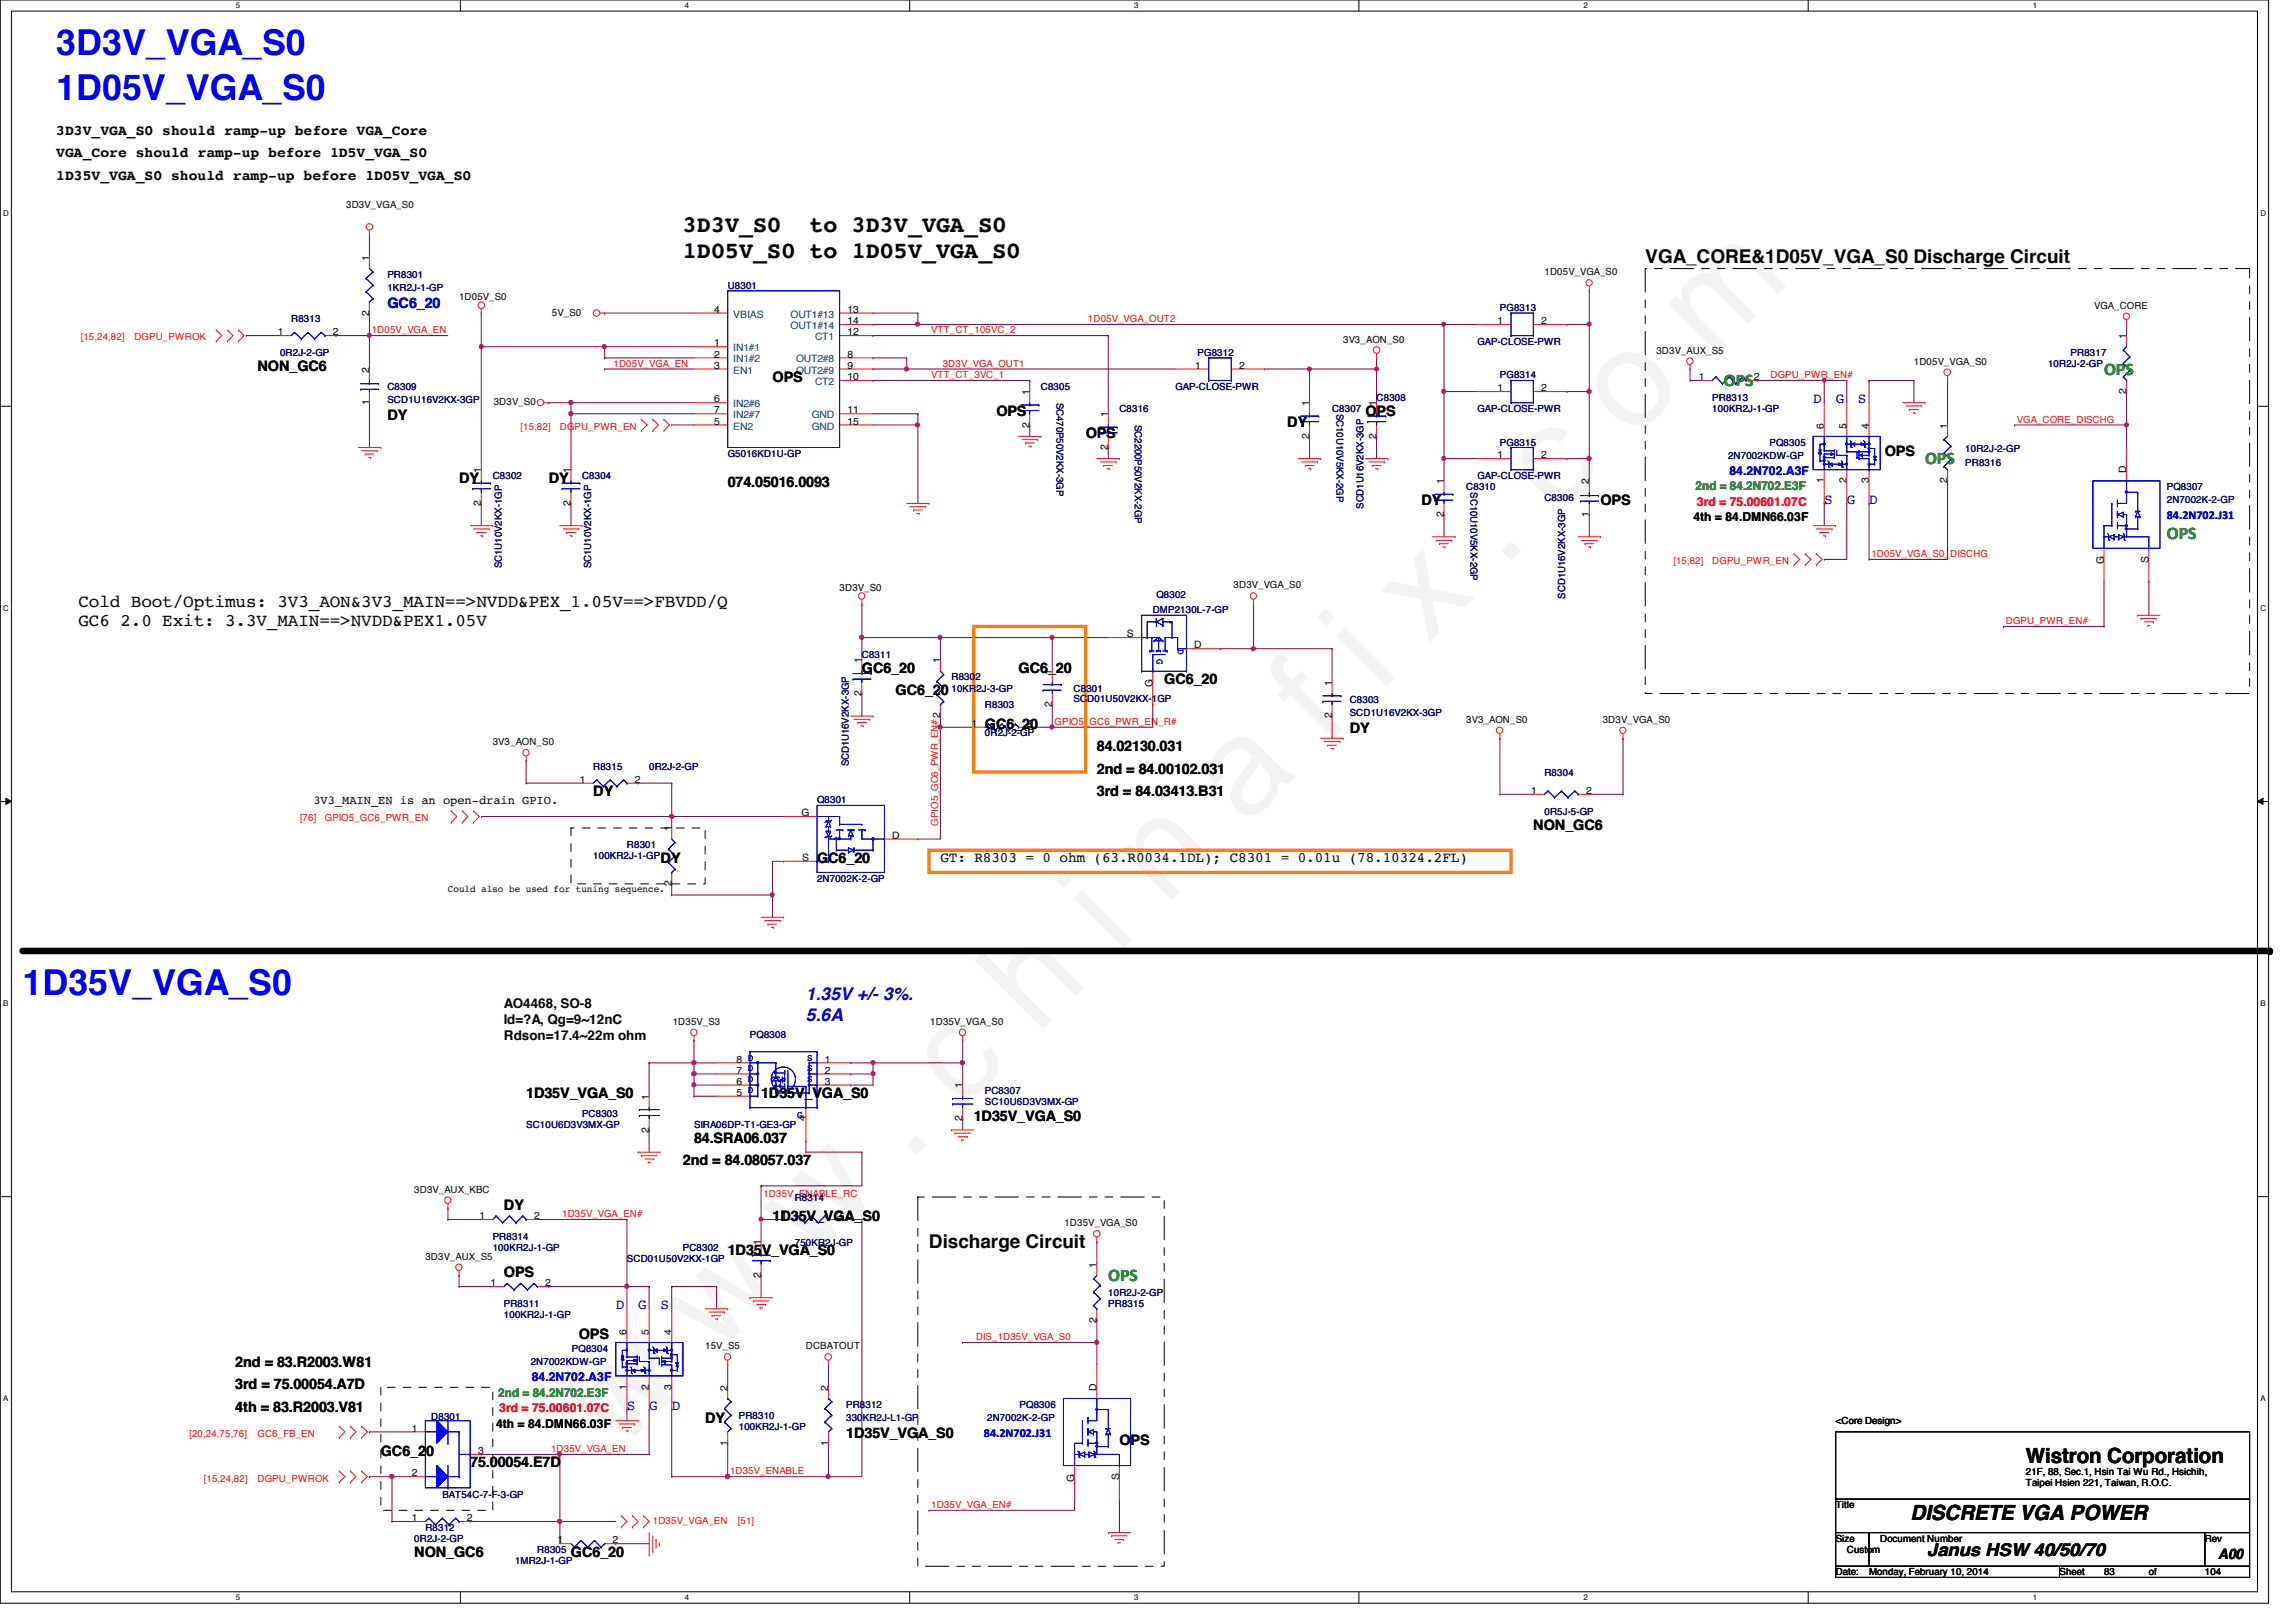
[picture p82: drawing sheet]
<svg xmlns="http://www.w3.org/2000/svg" width="297mm" height="210mm" viewBox="0 0 297 210" stroke-linecap="round" stroke-linejoin="round" font-family="sans-serif">
<defs><g id="words">
<text font-size="17.6" fill="#f0f" x="80.1" y="188" transform="rotate(-45 80.1 188)">w w w . c h i n a f i x . c o m</text>
<g font-size="4.6" fill="#00f">
<text x="7.3" y="7.2">3D3V_VGA_S0</text>
<text x="7.3" y="13">1D05V_VGA_S0</text>
<text x="2.9" y="128.8">1D35V_VGA_S0</text>
</g>
<g font-size="3">
<text x="88.3" y="30">3D3V_S0</text>
<text x="88.3" y="33.4">1D05V_S0 to 1D05V_VGA_S0</text>
<text x="104.7" y="30">to 3D3V_VGA_S0</text>
</g>
<g font-size="2.7">
<text x="262.1" y="189.3">Wistron Corporation</text>
<text x="247.2" y="196.6">DISCRETE VGA POWER</text>
</g>
<g font-size="2.5">
<text x="212.8" y="34.1">VGA_CORE&amp;1D05V_VGA_S0 Discharge Circuit</text>
<text x="120.2" y="161.5">Discharge Circuit</text>
</g>
<g font-size="2.3" fill="#008000">
<text x="223" y="49.9">OPS</text>
<text x="272.2" y="48.5">OPS</text>
<text x="249" y="60.1">OPS</text>
<text x="280.3" y="69.8">OPS</text>
<text x="143.4" y="165.7">OPS</text>
</g>
<g font-size="2.3">
<text x="10.2" y="78.6">Cold Boot/Optimus: 3V3_AON&amp;3V3_MAIN==&gt;NVDD&amp;PEX_1.05V==&gt;FBVDD/Q</text>
<text x="10.2" y="81.1">GC6 2.0 Exit: 3.3V_MAIN==&gt;NVDD&amp;PEX1.05V</text>
<text x="249.3" y="201.4">Janus HSW 40/50/70</text>
</g>
<g font-size="2.3" fill="#00f">
<text x="104.3" y="129.5">1.35V +/- 3%.</text>
<text x="104.3" y="132.1">5.6A</text>
</g>
<g font-size="1.9">
<text x="7.3" y="17.5">3D3V_VGA_S0 should ramp-up before VGA_Core</text>
<text x="7.3" y="20.4">VGA_Core should ramp-up before 1D5V_VGA_S0</text>
<text x="7.3" y="23.3">1D35V_VGA_S0 should ramp-up before 1D05V_VGA_S0</text>
<text x="33.3" y="48">NON_GC6</text>
<text x="99.9" y="49.4">OPS</text>
<text x="128.9" y="53.8">OPS</text>
<text x="176.7" y="53.8">OPS</text>
<text x="50.1" y="54.4">DY</text>
<text x="140.5" y="56.7">OPS</text>
<text x="166.5" y="55.2">DY</text>
<text x="243.8" y="59">OPS</text>
<text x="59.4" y="62.5">DY</text>
<text x="71" y="62.5">DY</text>
<text x="94.1" y="63.1">074.05016.0093</text>
<text x="183.9" y="65.4">DY</text>
<text x="207" y="65.4">OPS</text>
<text x="111.5" y="87.1">GC6_20</text>
<text x="131.8" y="87.1">GC6_20</text>
<text x="150.6" y="88.6">GC6_20</text>
<text x="115.9" y="90">GC6_20</text>
<text x="127.4" y="94.4">GC6_20</text>
<text x="174.6" y="94.9">DY</text>
<text x="141.9" y="97.2">84.02130.031</text>
<text x="141.9" y="100.1">2nd = 84.00102.031</text>
<text x="76.7" y="103">DY</text>
<text x="141.9" y="103">3rd = 84.03413.B31</text>
<text x="198.4" y="107.4">NON_GC6</text>
<text x="85.5" y="111.7">DY</text>
<text x="105.7" y="111.7">GC6_20</text>
<text x="121.7" y="111.5">GT: R8303 = 0 ohm (63.R0034.1DL); C8301 = 0.01u (78.10324.2FL)</text>
<text x="68.1" y="142.1">1D35V_VGA_S0</text>
<text x="98.5" y="142.1">1D35V_VGA_S0</text>
<text x="89.8" y="147.9">84.SRA06.037</text>
<text x="126" y="145">1D35V_VGA_S0</text>
<text x="88.3" y="150.8">2nd = 84.08057.037</text>
<text x="65.2" y="156.6">DY</text>
<text x="99.9" y="158">1D35V_VGA_S0</text>
<text x="65.2" y="165.3">OPS</text>
<text x="94.1" y="162.4">1D35V_VGA_S0</text>
<text x="74.9" y="173.3">OPS</text>
<text x="30.4" y="176.9">2nd = 83.R2003.W81</text>
<text x="30.4" y="179.7">3rd = 75.00054.A7D</text>
<text x="30.4" y="182.7">4th = 83.R2003.V81</text>
<text x="91.2" y="184.1">DY</text>
<text x="49.3" y="188.5">GC6_20</text>
<text x="60.8" y="189.9">75.00054.E7D</text>
<text x="109.5" y="186.1">1D35V_VGA_S0</text>
<text x="144.8" y="187">OPS</text>
<text x="53.6" y="201.5">NON_GC6</text>
<text x="73.9" y="201.5">GC6_20</text>
<text x="287" y="201.8">A00</text>
</g>
<g font-size="1.9" fill="#00f">
<text x="50.1" y="39.9">GC6_20</text>
<text x="234.6" y="52.2">D</text>
<text x="237.5" y="52.2">G</text>
<text x="240.4" y="52.2">S</text>
<text x="236" y="65.2">S</text>
<text x="238.9" y="65.2">G</text>
<text x="241.8" y="65.2">D</text>
<text x="79.7" y="169.4">D</text>
<text x="82.5" y="169.4">G</text>
<text x="85.5" y="169.4">S</text>
<text x="81.1" y="182.5">S</text>
<text x="84" y="182.5">G</text>
<text x="86.9" y="182.5">D</text>
</g>
<g font-size="1.7">
<text x="65.2" y="130.5">AO4468, SO-8</text>
<text x="65.2" y="132.5">Id=?A, Qg=9~12nC</text>
<text x="65.2" y="134.5">Rdson=17.4~22m ohm</text>
</g>
<g font-size="1.6" fill="#008000">
<text x="219.4" y="63.5">2nd = 84.2N702.E3F</text>
<text x="64.5" y="180.7">2nd = 84.2N702.E3F</text>
</g>
<g font-size="1.6" fill="#f00">
<text x="219.5" y="65.4">3rd = 75.00601.07C</text>
<text x="64.6" y="182.8">3rd = 75.00601.07C</text>
</g>
<g font-size="1.6" fill="#00f">
<text x="223.7" y="61.4">84.2N702.A3F</text>
<text x="280.3" y="67.2">84.2N702.J31</text>
<text x="68.8" y="178.7">84.2N702.A3F</text>
<text x="127.3" y="185.9">84.2N702.J31</text>
</g>
<g font-size="1.6">
<text x="219.1" y="67.5">4th = 84.DMN66.03F</text>
<text x="40.6" y="104">3V3_MAIN_EN is an open-drain GPIO.</text>
<text x="64.2" y="184.8">4th = 84.DMN66.03F</text>
</g>
<g font-size="1.3">
<text x="44.8" y="27">3D3V_VGA_S0</text>
<text x="47.7" y="33.7" transform="rotate(-90 47.7 33.7)">1</text>
<text x="199.8" y="35.6">1D05V_VGA_S0</text>
<text x="47.7" y="40.9" transform="rotate(-90 47.7 40.9)">2</text>
<text x="59.4" y="38.8">1D05V_S0</text>
<text x="71.4" y="40.9">5V_S0</text>
<text x="92.4" y="40.5">4</text>
<text x="109.6" y="40.5">13</text>
<text x="109.6" y="42">14</text>
<text x="193.8" y="42">1</text>
<text x="199.4" y="42">2</text>
<text x="270.9" y="40">VGA_CORE</text>
<text x="35.9" y="43.4">1</text>
<text x="43" y="43.4">2</text>
<text x="92.4" y="44.8">1</text>
<text x="92.4" y="46.3">2</text>
<text x="92.4" y="47.7">3</text>
<text x="109.6" y="46.3">8</text>
<text x="109.6" y="47.7">9</text>
<text x="109.6" y="43.4">12</text>
<text x="154.6" y="47.7">1</text>
<text x="160.3" y="47.7">2</text>
<text x="173.8" y="44.3">3V3_AON_S0</text>
<text x="214.3" y="45.8">3D3V_AUX_S5</text>
<text x="247.6" y="47.2">1D05V_VGA_S0</text>
<text x="275.1" y="43.9" transform="rotate(-90 275.1 43.9)">1</text>
<text x="47.7" y="52.5" transform="rotate(-90 47.7 52.5)">1</text>
<text x="47.7" y="48.2" transform="rotate(-90 47.7 48.2)">2</text>
<text x="63.9" y="52.4">3D3V_S0</text>
<text x="92.4" y="52.1">6</text>
<text x="92.4" y="53.5">7</text>
<text x="109.6" y="49.2">10</text>
<text x="109.6" y="53.5">11</text>
<text x="133.2" y="51.1" transform="rotate(-90 133.2 51.1)">1</text>
<text x="143.3" y="54" transform="rotate(-90 143.3 54)">1</text>
<text x="169.4" y="52.5" transform="rotate(-90 169.4 52.5)">1</text>
<text x="178.1" y="52.5" transform="rotate(-90 178.1 52.5)">1</text>
<text x="193.8" y="50.6">1</text>
<text x="199.4" y="50.6">2</text>
<text x="219.8" y="49.2">1</text>
<text x="226.9" y="49.2">2</text>
<text x="275.1" y="51" transform="rotate(-90 275.1 51)">2</text>
<text x="92.4" y="54.9">5</text>
<text x="109.6" y="54.9">15</text>
<text x="133.2" y="55.3" transform="rotate(-90 133.2 55.3)">2</text>
<text x="143.3" y="58.3" transform="rotate(-90 143.3 58.3)">2</text>
<text x="169.4" y="56.8" transform="rotate(-90 169.4 56.8)">2</text>
<text x="178.1" y="56.8" transform="rotate(-90 178.1 56.8)">2</text>
<text x="193.8" y="59.3">1</text>
<text x="199.4" y="59.3">2</text>
<text x="236" y="55.5" transform="rotate(-90 236 55.5)">6</text>
<text x="238.9" y="55.5" transform="rotate(-90 238.9 55.5)">5</text>
<text x="241.8" y="55.5" transform="rotate(-90 241.8 55.5)">4</text>
<text x="251.9" y="55.5" transform="rotate(-90 251.9 55.5)">1</text>
<text x="62.2" y="65.5" transform="rotate(-90 62.2 65.5)">2</text>
<text x="62.2" y="61.2" transform="rotate(-90 62.2 61.2)">1</text>
<text x="73.8" y="65.5" transform="rotate(-90 73.8 65.5)">2</text>
<text x="73.8" y="61.2" transform="rotate(-90 73.8 61.2)">1</text>
<text x="186.8" y="62.7" transform="rotate(-90 186.8 62.7)">1</text>
<text x="205.6" y="62.7" transform="rotate(-90 205.6 62.7)">2</text>
<text x="236" y="62.6" transform="rotate(-90 236 62.6)">1</text>
<text x="238.9" y="62.6" transform="rotate(-90 238.9 62.6)">2</text>
<text x="241.8" y="62.6" transform="rotate(-90 241.8 62.6)">3</text>
<text x="251.9" y="62.6" transform="rotate(-90 251.9 62.6)">2</text>
<text x="275.1" y="61.2" transform="rotate(-90 275.1 61.2)">D</text>
<text x="186.8" y="66.9" transform="rotate(-90 186.8 66.9)">2</text>
<text x="205.6" y="66.9" transform="rotate(-90 205.6 66.9)">1</text>
<text x="108.6" y="76.5">3D3V_S0</text>
<text x="159.6" y="76.2">3D3V_VGA_S0</text>
<text x="272.2" y="73" transform="rotate(-90 272.2 73)">G</text>
<text x="278" y="72.9" transform="rotate(-90 278 72.9)">S</text>
<text x="145.8" y="82.5">S</text>
<text x="154.5" y="83.9">D</text>
<text x="111.5" y="85.9" transform="rotate(-90 111.5 85.9)">1</text>
<text x="121.6" y="85.9" transform="rotate(-90 121.6 85.9)">1</text>
<text x="136.1" y="87.3" transform="rotate(-90 136.1 87.3)">1</text>
<text x="149.1" y="88.9" transform="rotate(-90 149.1 88.9)">G</text>
<text x="172.3" y="88.7" transform="rotate(-90 172.3 88.7)">1</text>
<text x="111.5" y="90.1" transform="rotate(-90 111.5 90.1)">2</text>
<text x="125.7" y="94.1">1</text>
<text x="132.8" y="94.1">2</text>
<text x="136.1" y="91.5" transform="rotate(-90 136.1 91.5)">2</text>
<text x="172.3" y="93" transform="rotate(-90 172.3 93)">2</text>
<text x="189.7" y="93.6">3V3_AON_S0</text>
<text x="207.3" y="93.6">3D3V_VGA_S0</text>
<text x="63.8" y="96.4">3V3_AON_S0</text>
<text x="75" y="101.3">1</text>
<text x="82.1" y="101.3">2</text>
<text x="86.9" y="107.6" transform="rotate(-90 86.9 107.6)">1</text>
<text x="103.7" y="105.6">G</text>
<text x="198.1" y="102.7">1</text>
<text x="205.2" y="102.7">2</text>
<text x="103.8" y="111.4">S</text>
<text x="115.4" y="108.5">D</text>
<text x="58" y="115.4">Could also be used for tuning sequence.</text>
<text x="86.9" y="114.7" transform="rotate(-90 86.9 114.7)">2</text>
<text x="87" y="132.6">1D35V_S3</text>
<text x="95.3" y="137.5">8 D</text>
<text x="106.7" y="137.5">1</text>
<text x="120.4" y="132.6">1D35V_VGA_S0</text>
<text x="83.9" y="142.3" transform="rotate(-90 83.9 142.3)">1</text>
<text x="95.3" y="141.8">5</text>
<text x="95.3" y="140.4">6</text>
<text x="95.3" y="138.9">7</text>
<text x="106.7" y="138.9">2</text>
<text x="106.7" y="140.4">3</text>
<text x="124.5" y="140.8" transform="rotate(-90 124.5 140.8)">1</text>
<text x="83.9" y="146.6" transform="rotate(-90 83.9 146.6)">2</text>
<text x="104.2" y="145.1" transform="rotate(-90 104.2 145.1)">4</text>
<text x="124.5" y="145.1" transform="rotate(-90 124.5 145.1)">2</text>
<text x="53.6" y="154.3">3D3V_AUX_KBC</text>
<text x="62" y="157.8">1</text>
<text x="69.1" y="157.8">2</text>
<text x="98.4" y="161.1" transform="rotate(-90 98.4 161.1)">1</text>
<text x="101.1" y="157.8">1</text>
<text x="108.2" y="157.8">2</text>
<text x="137.7" y="158.7">1D35V_VGA_S0</text>
<text x="55" y="163">3D3V_AUX_S5</text>
<text x="63.5" y="166.5">1</text>
<text x="70.5" y="166.5">2</text>
<text x="98.4" y="165.4" transform="rotate(-90 98.4 165.4)">2</text>
<text x="141.9" y="164" transform="rotate(-90 141.9 164)">1</text>
<text x="81.1" y="172.7" transform="rotate(-90 81.1 172.7)">6</text>
<text x="83.9" y="172.7" transform="rotate(-90 83.9 172.7)">5</text>
<text x="86.9" y="172.7" transform="rotate(-90 86.9 172.7)">4</text>
<text x="141.9" y="171.2" transform="rotate(-90 141.9 171.2)">2</text>
<text x="81.1" y="179.8" transform="rotate(-90 81.1 179.8)">1</text>
<text x="83.9" y="179.8" transform="rotate(-90 83.9 179.8)">2</text>
<text x="86.9" y="179.8" transform="rotate(-90 86.9 179.8)">3</text>
<text x="91.2" y="174.6">15V_S5</text>
<text x="94.1" y="180" transform="rotate(-90 94.1 180)">2</text>
<text x="104.3" y="174.6">DCBATOUT</text>
<text x="107.1" y="180" transform="rotate(-90 107.1 180)">2</text>
<text x="141.9" y="180" transform="rotate(-90 141.9 180)">D</text>
<text x="53.3" y="185.3">1</text>
<text x="237.5" y="184.3">&lt;Core Design&gt;</text>
<text x="53.3" y="191.1">2</text>
<text x="61.8" y="188.2">3</text>
<text x="94.1" y="187.1" transform="rotate(-90 94.1 187.1)">1</text>
<text x="107.1" y="187.1" transform="rotate(-90 107.1 187.1)">1</text>
<text x="139" y="191.7" transform="rotate(-90 139 191.7)">G</text>
<text x="144.8" y="191.6" transform="rotate(-90 144.8 191.6)">S</text>
<text x="262.1" y="190.8">21F, 88, Sec.1, Hsin Tai Wu Rd., Hsichih,</text>
<text x="53.3" y="196.8">1</text>
<text x="60.4" y="196.8">2</text>
<text x="237.5" y="195.2">Title</text>
<text x="262.1" y="192.4">Taipei Hsien 221, Taiwan, R.O.C.</text>
<text x="72.1" y="199.7">1</text>
<text x="79.2" y="199.7">2</text>
<text x="237.5" y="199.5">Size</text>
<text x="237.5" y="203.9">Date:</text>
<text x="238.9" y="201">Custom</text>
<text x="241.8" y="203.9">Monday, February 10, 2014</text>
<text x="243.2" y="199.5">Document Number</text>
<text x="266.4" y="203.9">Sheet</text>
<text x="272.2" y="203.9">83</text>
<text x="278" y="203.9">of</text>
<text x="285.2" y="203.9">104</text>
<text x="285.2" y="199.5">Rev</text>
</g>
<g font-size="1.3" fill="#000080">
<text x="50.1" y="35.9">PR8301</text>
<text x="37.7" y="41.7">R8313</text>
<text x="50.1" y="37.7">1KR2J-1-GP</text>
<text x="94.1" y="37.4">U8301</text>
<text x="194.1" y="40.3">PG8313</text>
<text x="36.2" y="46.1">0R2J-2-GP</text>
<text x="154.9" y="46.1">PG8312</text>
<text x="191.1" y="44.6">GAP-CLOSE-PWR</text>
<text x="265" y="47.5">10R2J-2-GP</text>
<text x="267.9" y="46.1">PR8317</text>
<text x="50.1" y="50.4">C8309</text>
<text x="50.1" y="52.2">SCD1U16V2KX-3GP</text>
<text x="134.7" y="50.4">C8305</text>
<text x="136.7" y="52.1" transform="rotate(90 136.7 52.1)">SC470P50V2KX-3GP</text>
<text x="144.8" y="53.3">C8316</text>
<text x="152.1" y="50.4">GAP-CLOSE-PWR</text>
<text x="172.3" y="53.3">C8307</text>
<text x="172.9" y="53.6" transform="rotate(90 172.9 53.6)">SC10U10V5KX-2GP</text>
<text x="178.1" y="51.9">C8308</text>
<text x="191.1" y="53.3">GAP-CLOSE-PWR</text>
<text x="194.1" y="48.9">PG8314</text>
<text x="221.5" y="51.9">PR8313</text>
<text x="221.5" y="53.3">100KR2J-1-GP</text>
<text x="94.1" y="59.1">G5016KD1U-GP</text>
<text x="146.8" y="55" transform="rotate(90 146.8 55)">SC2200P50V2KX-2GP</text>
<text x="194.1" y="57.7">PG8315</text>
<text x="223.6" y="59.4">2N7002KDW-GP</text>
<text x="228.9" y="57.7">PQ8305</text>
<text x="254.3" y="58.5">10R2J-2-GP</text>
<text x="63.8" y="62">C8302</text>
<text x="75.3" y="62">C8304</text>
<text x="176.4" y="65.9" transform="rotate(-90 176.4 65.9)">SCD1U16V2KX-3GP</text>
<text x="189.7" y="63.4">C8310</text>
<text x="190.2" y="63.7" transform="rotate(90 190.2 63.7)">SC10U10V5KX-2GP</text>
<text x="191.1" y="62">GAP-CLOSE-PWR</text>
<text x="199.8" y="64.9">C8306</text>
<text x="254.3" y="60.2">PR8316</text>
<text x="280.3" y="63.4">PQ8307</text>
<text x="280.3" y="65.2">2N7002K-2-GP</text>
<text x="64.9" y="73.5" transform="rotate(-90 64.9 73.5)">SC1U10V2KX-1GP</text>
<text x="76.5" y="73.5" transform="rotate(-90 76.5 73.5)">SC1U10V2KX-1GP</text>
<text x="149.6" y="77.3">Q8302</text>
<text x="202.5" y="77.5" transform="rotate(-90 202.5 77.5)">SCD1U16V2KX-3GP</text>
<text x="149.1" y="79.4">DMP2130L-7-GP</text>
<text x="111.5" y="85.1">C8311</text>
<text x="123.1" y="88.1">R8302</text>
<text x="123.1" y="89.5">10KR2J-3-GP</text>
<text x="138.9" y="89.5">C8301</text>
<text x="127.4" y="91.7">R8303</text>
<text x="127.4" y="95.3">0R2J-2-GP</text>
<text x="138.9" y="90.8">SCD01U50V2KX-1GP</text>
<text x="174.6" y="90.9">C8303</text>
<text x="174.6" y="92.7">SCD1U16V2KX-3GP</text>
<text x="76.7" y="99.6">R8315</text>
<text x="84" y="99.6">0R2J-2-GP</text>
<text x="109.8" y="99.2" transform="rotate(-90 109.8 99.2)">SCD1U16V2KX-3GP</text>
<text x="199.8" y="100.4">R8304</text>
<text x="105.7" y="104">Q8301</text>
<text x="199.8" y="105.4">0R5J-5-GP</text>
<text x="76.7" y="111.2">100KR2J-1-GP</text>
<text x="81.1" y="109.8">R8301</text>
<text x="105.7" y="114.1">2N7002K-2-GP</text>
<text x="97" y="134.4">PQ8308</text>
<text x="127.4" y="141.6">PC8307</text>
<text x="127.4" y="143">SC10U6D3V3MX-GP</text>
<text x="68.1" y="146">SC10U6D3V3MX-GP</text>
<text x="75.3" y="144.5">PC8303</text>
<text x="89.8" y="146">SIRA06DP-T1-GE3-GP</text>
<text x="102.8" y="155.4">R8314</text>
<text x="63.8" y="160.4">PR8314</text>
<text x="63.8" y="161.9">100KR2J-1-GP</text>
<text x="88.3" y="161.9">PC8302</text>
<text x="102.8" y="161.3">750KR2J-GP</text>
<text x="81.1" y="163.3">SCD01U50V2KX-1GP</text>
<text x="143.4" y="167.7">10R2J-2-GP</text>
<text x="65.2" y="169.1">PR8311</text>
<text x="65.2" y="170.6">100KR2J-1-GP</text>
<text x="143.4" y="169.1">PR8315</text>
<text x="68.7" y="176.7">2N7002KDW-GP</text>
<text x="74" y="174.9">PQ8304</text>
<text x="55.8" y="183.7">D8301</text>
<text x="95.6" y="183.6">PR8310</text>
<text x="95.6" y="185">100KR2J-1-GP</text>
<text x="109.5" y="182.2">PR8312</text>
<text x="109.5" y="183.9">330KR2J-L1-GP</text>
<text x="127.7" y="183.9">2N7002K-2-GP</text>
<text x="131.9" y="182.2">PQ8306</text>
<text x="57.2" y="193.9">BAT54C-7-F-3-GP</text>
<text x="53.6" y="199.5">0R2J-2-GP</text>
<text x="55" y="198.1">R8312</text>
<text x="66.6" y="202.4">1MR2J-1-GP</text>
<text x="69.5" y="201">R8305</text>
</g>
<g font-size="1.3" fill="#004080">
<text x="94.9" y="41.1">VBIAS</text>
<text x="102.3" y="41.1">OUT1#13</text>
<text x="94.9" y="45.5">IN1#1</text>
<text x="94.9" y="46.9">IN1#2</text>
<text x="102.3" y="42.6">OUT1#14</text>
<text x="103" y="46.9">OUT2#8</text>
<text x="105.4" y="44">CT1</text>
<text x="94.9" y="48.3">EN1</text>
<text x="94.9" y="52.7">IN2#6</text>
<text x="103" y="48.3">OUT2#9</text>
<text x="105.4" y="49.8">CT2</text>
<text x="94.9" y="55.6">EN2</text>
<text x="94.9" y="54.1">IN2#7</text>
<text x="105" y="54.1">GND</text>
<text x="105" y="55.6">GND</text>
</g>
<g font-size="1.3" fill="#f00">
<text x="140.8" y="41.7">1D05V_VGA_OUT2</text>
<text x="10.5" y="44">[15,24,82]</text>
<text x="17.4" y="44">DGPU_PWROK</text>
<text x="48.1" y="43.1">1D05V_VGA_EN</text>
<text x="79.4" y="47.5">1D05V_VGA_EN</text>
<text x="120.5" y="43.1">VTT_CT_105VC_2</text>
<text x="122" y="47.5">3D3V_VGA_OUT1</text>
<text x="120.5" y="48.9">VTT_CT_3VC_1</text>
<text x="229.1" y="48.9">DGPU_PWR_EN#</text>
<text x="67.3" y="55.6">[15,82]</text>
<text x="72.4" y="55.6">DGPU_PWR_EN</text>
<text x="260.9" y="54.7">VGA_CORE_DISCHG</text>
<text x="216.5" y="73">[15,82]</text>
<text x="221.5" y="73">DGPU_PWR_EN</text>
<text x="242.1" y="72.1">1D05V_VGA_S0_DISCHG</text>
<text x="259.5" y="80.8">DGPU_PWR_EN#</text>
<text x="136.4" y="93.8">GPIO5_GC6_PWR_EN_R#</text>
<text x="38.8" y="106.3">[76]</text>
<text x="42" y="106.3">GPIO5_GC6_PWR_EN</text>
<text x="121.4" y="106.8" transform="rotate(-90 121.4 106.8)">GPIO5_GC6_PWR_EN#2</text>
<text x="98.8" y="154.9">1D35V_ENABLE_RC</text>
<text x="72.7" y="157.5">1D35V_VGA_EN#</text>
<text x="126.3" y="173.4">DIS_1D35V_VGA_S0</text>
<text x="24.5" y="185.9">[20,24,75,76]</text>
<text x="33.3" y="185.9">GC6_FB_EN</text>
<text x="26.4" y="191.7">[15,24,82]</text>
<text x="33.3" y="191.7">DGPU_PWROK</text>
<text x="71.3" y="187.9">1D35V_VGA_EN</text>
<text x="94.4" y="190.8">1D35V_ENABLE</text>
<text x="84.5" y="197.2">1D35V_VGA_EN</text>
<text x="95.5" y="197.2">[51]</text>
<text x="120.5" y="195.2">1D35V_VGA_EN#</text>
</g>
<g font-size="1.3" fill="#00f">
<text x="152.4" y="83.9" transform="rotate(90 152.4 83.9)">D</text>
<text x="149.6" y="85.3" transform="rotate(90 149.6 85.3)">G</text>
<text x="96.7" y="137.3">D</text>
<text x="104.4" y="137.3">S</text>
<text x="96.7" y="141.5">D</text>
<text x="96.7" y="140">D</text>
<text x="96.7" y="138.6">D</text>
<text x="104.4" y="138.6">S</text>
<text x="104.4" y="140">S</text>
<text x="103.1" y="144.7">G</text>
</g>
<g font-size="1">
<text x="30.5" y="1.1">5</text>
<text x="88.6" y="1.1">4</text>
<text x="146.7" y="1.1">3</text>
<text x="204.8" y="1.1">2</text>
<text x="263" y="1.1">1</text>
<text x=".4" y="27.9">D</text>
<text x="292.4" y="27.9">D</text>
<text x=".4" y="79">C</text>
<text x="292.4" y="79">C</text>
<text x=".4" y="130.2">B</text>
<text x="292.4" y="130.2">B</text>
<text x=".4" y="181.3">A</text>
<text x="292.4" y="181.3">A</text>
<text x="30.5" y="207.1">5</text>
<text x="88.6" y="207.1">4</text>
<text x="146.7" y="207.1">3</text>
<text x="204.8" y="207.1">2</text>
<text x="263" y="207.1">1</text>
</g>
</g></defs>
<path d="M0 0h293.5v207.5h-293.5zM1.5 1.4h290.6v204.6h-290.6z" fill="none" stroke="#000" stroke-width=".13"/>
<g fill="#fff">
<path d="M30.5 .2h.6v1.1h-.6z"/>
<path d="M30.5 206.2h.6v1.1h-.6z"/>
</g>
<path d="M59.6 0v1.4M59.6 206v1.4" fill="none" stroke="#000" stroke-width=".13"/>
<g fill="#fff">
<path d="M88.6 .2h.6v1.1h-.6z"/>
<path d="M88.6 206.2h.6v1.1h-.6z"/>
</g>
<path d="M117.7 0v1.4M117.7 206v1.4" fill="none" stroke="#000" stroke-width=".13"/>
<g fill="#fff">
<path d="M146.7 .2h.6v1.1h-.6z"/>
<path d="M146.7 206.2h.6v1.1h-.6z"/>
</g>
<path d="M175.8 0v1.4M175.8 206v1.4" fill="none" stroke="#000" stroke-width=".13"/>
<g fill="#fff">
<path d="M204.8 .2h.6v1.1h-.6z"/>
<path d="M204.8 206.2h.6v1.1h-.6z"/>
</g>
<path d="M233.9 0v1.4M233.9 206v1.4" fill="none" stroke="#000" stroke-width=".13"/>
<g fill="#fff">
<path d="M263 .2h.5v1.1h-.5z"/>
<path d="M263 206.2h.5v1.1h-.5z"/>
<path d="M.4 27h.7v1.2h-.7z"/>
<path d="M292.4 27h.8v1.2h-.8z"/>
<path d="M.4 78.1h.7v1.2h-.7z"/>
<path d="M292.4 78.1h.8v1.2h-.8z"/>
</g>
<path d="M0 52.6h1.5M292.1 52.6h1.4" fill="none" stroke="#000" stroke-width=".13"/>
<g fill="#fff">
<path d="M.4 129.3h.7v1.1h-.7z"/>
<path d="M292.4 129.3h.7v1.1h-.7z"/>
</g>
<path d="M0 103.7h1.5M.8 103.3l.7 .4-.7 .4zM292.1 103.7l.7-.4v.8zM292.1 103.7h1.4" fill="none" stroke="#000" stroke-width=".13"/>
<path d="M.8 103.3l.7 .4-.7 .4zM292.1 103.7l.7-.4v.8z" fill="#000"/>
<g fill="#fff">
<path d="M.4 180.4h.7v1.2h-.7z"/>
<path d="M292.4 180.4h.7v1.2h-.7z"/>
</g>
<path d="M0 154.9h1.5M292.1 154.9h1.4" fill="none" stroke="#000" stroke-width=".13"/>
<g fill="none" stroke="#800040" stroke-width=".13">
<path d="M111.5 157.8v33.3M59.4 166.5h.1M59.4 165.1h.1M59.4 166.5h4.4M59.4 165.1v1.4M47.8 185.3h.1M47.8 185.3h5.8M50.7 191.1h.1M50.7 191.1h2.9M50.7 191.1v5.8M72.4 188.2v8.7M120.2 195.5h.1"/>
<path d="M120.2 195.5h18.8"/>
</g>
<circle cx="50.7" cy="191.1" r=".29" fill="#f0f"/>
<circle cx="50.7" cy="191.1" r=".29" fill="none" stroke="#f0f" stroke-width=".13"/>
<path d="M50.7 196.9h.1M50.7 196.9h2.9M60.8 196.9h.1M60.8 196.9h11.6M144.8 194v4.3" fill="none" stroke="#800040" stroke-width=".13"/>
<circle cx="72.4" cy="196.9" r=".29" fill="#f0f"/>
<circle cx="72.4" cy="196.9" r=".29" fill="none" stroke="#f0f" stroke-width=".13"/>
<path d="M47.8 43.4h.1M47.8 43.4h10.2M47.8 191.1h.1M47.8 191.1h2.9M62.3 188.2h.1M62.3 188.2h10.1" fill="none" stroke="#800040" stroke-width=".13"/>
<circle cx="47.8" cy="43.4" r=".27" fill="#f0f"/>
<circle cx="47.8" cy="43.4" r=".27" fill="none" stroke="#f0f" stroke-width=".13"/>
<g fill="none" stroke="#800040" stroke-width=".13">
<path d="M43.5 43.4h.1M43.5 43.4h4.3M47.8 52.1h.1M47.8 52.1v5.8M236 49.2h2.9M238.9 49.2h.1M238.9 49.2v2.9M241.8 49.2h.1M241.8 49.2h5.8M241.8 49.2v2.9M247.6 49.2h.1M247.6 49.2v2.9"/>
<path d="M252 49.2h.1M252 49.2v5.8M275.1 55h.1M275.1 55v2.9M241.8 72.4h.1M241.8 72.4h10.2"/>
</g>
<circle cx="275.1" cy="55" r=".27" fill="#f0f"/>
<circle cx="275.1" cy="55" r=".27" fill="none" stroke="#f0f" stroke-width=".13"/>
<g fill="none" stroke="#800040" stroke-width=".13">
<path d="M31.9 43.4h.1M31.9 43.4h4.3M47.8 43.4h.1M47.8 43.4v4.4M62.3 44.9h.1M62.3 40.5h.1M62.3 40.5v20.3M275.1 42h.1M275.1 42v1.4M238.9 65.2h.1M238.9 65.2v7.2h-2.9M241.8 65.2h.1"/>
<path d="M241.8 65.2v7.2M252 62.2h.1M252 62.2v10.2M272.2 75.3v5.8M278 75.3h.1M278 75.3v4.3M259.2 81.1h.1M259.2 81.1h13M272.2 81.1h.1"/>
</g>
<circle cx="62.3" cy="44.8" r=".27" fill="#f0f"/>
<circle cx="62.3" cy="44.8" r=".27" fill="none" stroke="#f0f" stroke-width=".13"/>
<g fill="none" stroke="#800040" stroke-width=".13">
<path d="M47.8 30.4h.1M47.8 30.4v2.9M47.8 40.5h.1M47.8 40.5v2.9M62.3 44.9h.1M62.3 44.9h15.9M112.9 43.4h30.5M117.3 47.8h34.8M118.7 42h68.1M260.6 55h.1M275.1 50.7h.1M275.1 50.7v4.3h-14.5"/>
<path d="M62.3 65.2h.1M62.3 65.2v2.8M62.3 105.7h.1M62.3 105.7h24.6M58 157.8h.1M58 156.3h.1M58 157.8h4.3M58 156.3v1.5M72.4 196.9h.1M72.4 196.9h7.3M72.4 196.9v2.9M79.7 199.8h.1"/>
<path d="M79.7 199.8h4.3M139 194v1.5"/>
</g>
<g fill="none" stroke="#f00" stroke-width=".13">
<path d="M47.8 30.4h.1M47.8 29.8v.6M62.3 40v.5M28 44.2h.1M28 42.7h.1M28 42.7l.7 .7-.7 .8M29.4 42.7h.1M29.4 44.2h.1M29.4 42.7l.7 .7-.7 .8M30.9 44.2h.1M30.9 42.7h.1M30.9 42.7l.7 .7-.7 .8"/>
<path d="M46.4 57.9h2.9M46.8 58.3h2M47.2 58.8h.1M47.2 58.8h1.2M47.7 59.2h.3M48 59.2h.1M48.8 58.3h.1M49.3 57.9h.1M62.3 40.5h.1M238.9 52.1v4.4M241.8 52.1v4.4M246.2 52.1h2.8"/>
<path d="M246.6 52.5h2M247 53h.1M247 53h1.2M247.5 53.4h.2M247.7 53.4h.1M248.6 52.5h.1M249 52.1h.1M252 49.2h.1M252 48.6v.6M275.1 42h.1M275.1 41.4v.6M60.8 68h3"/>
<path d="M61.3 68.5h2M61.7 68.9h.1M61.7 68.9h1.2M62.1 69.3h.3M62.4 69.3h.1M63.3 68.5h.1M63.8 68h.1M234.6 68h2.9M237.5 68h.1M238.9 60.8v4.4M241.8 60.8v4.4M276.6 79.6h.1"/>
<path d="M276.6 79.6h2.8M277 80.1h.1M277 80.1h2M277.4 80.5h1.2M277.9 80.9h.1M277.9 80.9h.3M278.6 80.5h.1M58.4 106.4h.1M58.4 104.9h.1M58.4 104.9l.7 .8-.7 .7M59.8 104.9h.1M59.8 106.4h.1"/>
<path d="M59.8 104.9l.7 .8-.7 .7M61.3 106.4h.1M61.3 104.9h.1M61.3 104.9l.7 .8-.7 .7M58 156.3h.1M58 155.8v.5M59.4 165.1h.1M59.4 164.5v.6M43.9 191.8h.1M43.9 190.4h.1M43.9 186.1h.1M43.9 184.6h.1"/>
<path d="M43.9 190.4l.7 .7-.7 .7M43.9 184.6l.7 .7-.7 .8M45.3 190.4h.1M45.3 191.8h.1M45.3 184.6h.1M45.3 186.1h.1M45.3 190.4l.8 .7-.8 .7M45.3 184.6l.8 .7-.8 .8M46.8 191.8h.1M46.8 190.4h.1M46.8 186.1h.1M46.8 184.6h.1"/>
<path d="M46.8 190.4l.7 .7-.7 .7M46.8 184.6l.7 .7-.7 .8M80.4 197.6h.1M80.4 196.2h.1M80.4 196.2l.7 .7-.7 .7M81.8 196.2h.1M81.8 197.6h.1M81.8 196.2l.7 .7-.7 .7M83.3 197.6h.1M83.3 196.2h.1M83.3 196.2l.7 .7-.7 .7M84 198.3v3"/>
<path d="M84.5 198.8v2M84.9 199.2h.1M84.9 199.2v1.2M85.3 199.9h.1M85.3 199.6v.3M143.4 198.3h.1M143.4 198.3h2.9M143.8 198.8h.1M143.8 198.8h2M144.2 199.2h1.2M144.6 199.6h.1M144.6 199.6h.3"/>
<path d="M145.4 199.2h.1M84 201.3h.1M84.5 200.8h.1"/>
<circle cx="47.8" cy="29.4" r=".42"/>
<circle cx="62.3" cy="39.5" r=".43"/>
<circle cx="251.9" cy="48.2" r=".43"/>
<circle cx="275.1" cy="40.9" r=".42"/>
<circle cx="57.9" cy="155.3" r=".42"/>
<circle cx="59.4" cy="164" r=".42"/>
</g>
<path d="M237.5 185.3h53.5v8.7h-53.5zM237.5 194h53.5v4.3h-53.5zM237.5 198.3h4.3v4.4h-4.3zM241.8 198.3h43.4v4.4h-43.4zM285.2 198.3h5.8v4.4h-5.8zM237.5 202.7h28.9v1.4h-28.9zM266.4 202.7h24.6v1.4h-24.6z" fill="none" stroke="#000" stroke-width=".13"/>
<path d="M2.9 123.1h290.8" fill="none" stroke="#000" stroke-width=".85"/>
<circle cx="293.7" cy="123.1" r=".42" fill="#000"/>
<path d="M212.8 34.8h78.2v54.9h-78.2zM118.7 154.9h31.9v47.8h-31.9z" fill="none" stroke="#000" stroke-width=".13" stroke-dasharray="3 1 1 1 1 1"/>
<path d="M49.3 179.5h14.5v16h-14.5z" fill="none" stroke="#000" stroke-width=".13" stroke-dasharray="1 1 1 1 1 1 1 1"/>
<path d="M120.2 110h75.3v2.9h-75.3z" fill="none" stroke="#ff8000" stroke-width=".42"/>
<g fill="none" stroke="#00f" stroke-width=".13">
<path d="M236 58.3h1.3M236 59.2h1.3M236 58.8h1.3M236.9 58.6l.4 .2M237.3 58.3h.1M237.3 59.2h.1M237.3 58.8h.1M237.3 59.1h.1M237.3 58.6h.1M237.3 58.2h.1M237.3 58.8l-.4 .1M237.3 58.2v.3"/>
<path d="M237.3 58.6v.3M237.3 59.1v.3M237.6 58.3h.1M237.6 58.3v.6h1.3M237.9 59.9h.1M237.9 59.9v.3l.4-.1M237.9 59.9l.4 .2M238.2 59.6l.1 .2M238.3 59.8h.1M238.3 59.8v.6M238.9 58.9h.1M238.9 58.5h.1"/>
<path d="M238.9 56.5v2M238.9 58.9v1.9M238.9 58.5h1.3M238.9 57.5h2.2M239.3 57l.2 .2M239.5 57.7h.1M239.5 57.5h.1M239.5 57.2h.1M239.5 57.7l.1 .2M239.5 57.2v.5M239.5 57.5l.4 .1M239.9 57.6h.1"/>
<path d="M239.9 57.3h.1M239.9 57.3v.3M239.9 57.3l-.4 .2M240.2 58.5h.1M240.2 59.2h.1M240.2 58.5v.7M240.5 58.5h.1M240.5 59.4h.1M240.5 59.2h.1M240.5 58.8h.1M240.5 58.3h.1M240.5 58.9h1.3"/>
<path d="M240.5 58.5h1.3M240.5 59.4h1.3v1.4M240.5 58.9l.5 .2M240.5 58.3v.3M240.5 58.8v.3M240.5 59.2v.3M240.8 57.3h.1M240.8 57.3v.3l.5-.1M240.8 57.3l.5 .2M241 59.1h.1M241 58.8h.1M241 58.8v.3"/>
<path d="M241 58.8l-.5 .1M241.1 57.5h.1M241.1 57l.2 .2M241.3 57.5h.1M241.3 57.7h.1M241.3 57.2h.1M241.3 57.5h.5M241.3 57.2v.5M241.3 57.7l.1 .2M241.8 56.5h.1M241.8 58.9h.1M241.8 58h.1"/>
<path d="M241.8 57.5h.1M241.8 56.5v2.4M241.8 58h.7M242.4 59.1h.1M242.4 59.1l.1 .4 .2-.4M242.4 59.1h.3M242.4 59.5h.3M242.5 58h.1M242.5 58v2.1M242.7 59.1h.1M242.7 59.5h.1M236.6 60.1h1.6"/>
<path d="M238.2 60.1h.1M238.3 60.4h.1M238.3 60.1h.1M238.3 60.1h.6M238.3 60.4l.2 .1M238.9 60.1h.1M241.8 60.8h.1M241.8 60.1h.7M242.5 60.1h.1"/>
</g>
<path d="M241.7 60h.2v.2h-.2z" fill-rule="evenodd" fill="#00f"/>
<path d="M241.7 60h.2v.2h-.2z" fill="none" stroke="#00f" stroke-width=".13"/>
<path d="M241.7 58.4h.2v.1h-.2z" fill-rule="evenodd" fill="#00f"/>
<path d="M241.7 58.4h.2v.1h-.2z" fill="none" stroke="#00f" stroke-width=".13"/>
<path d="M241.7 57.9h.2v.2h-.2z" fill-rule="evenodd" fill="#00f"/>
<path d="M241.7 57.9h.2v.2h-.2z" fill="none" stroke="#00f" stroke-width=".13"/>
<path d="M241.7 57.4h.2v.1h-.2z" fill-rule="evenodd" fill="#00f"/>
<path d="M241.7 57.4h.2v.1h-.2z" fill="none" stroke="#00f" stroke-width=".13"/>
<path d="M238.8 57.4h.2v.1h-.2z" fill-rule="evenodd" fill="#00f"/>
<path d="M238.8 57.4h.2v.1h-.2z" fill="none" stroke="#00f" stroke-width=".13"/>
<path d="M238.8 60h.2v.2h-.2z" fill-rule="evenodd" fill="#00f"/>
<g fill="none" stroke="#00f" stroke-width=".13">
<path d="M234.6 56.5h8.6v4.3h-8.6zM236 58.3h1.3M236 59.2h1.3M236 58.8h1.3M236.9 58.6l.4 .2M237.3 58.3h.1M237.3 59.2h.1M237.3 58.8h.1M237.3 59.1h.1M237.3 58.6h.1M237.3 58.2h.1M237.3 58.8l-.4 .1"/>
<path d="M237.3 58.2v.3M237.3 58.6v.3M237.3 59.1v.3M237.6 58.3h.1M237.6 58.3v.6h1.3M237.9 59.9h.1M237.9 59.9v.3l.4-.1M237.9 59.9l.4 .2M238.2 59.6l.1 .2M238.3 59.8h.1M238.3 59.8v.6M238.8 60h.2v.2h-.2z"/>
<path d="M238.9 58.9h.1M238.9 58.5h.1M238.9 56.5v2M238.9 58.9v1.9M238.9 58.5h1.3M238.9 57.5h2.2M239.3 57l.2 .2M239.5 57.7h.1M239.5 57.5h.1M239.5 57.2h.1M239.5 57.7l.1 .2M239.5 57.2v.5"/>
<path d="M239.5 57.5l.4 .1M239.9 57.6h.1M239.9 57.3h.1M239.9 57.3v.3M239.9 57.3l-.4 .2M240.2 58.5h.1M240.2 59.2h.1M240.2 58.5v.7M240.5 58.5h.1M240.5 59.4h.1M240.5 59.2h.1M240.5 58.8h.1"/>
<path d="M240.5 58.3h.1M240.5 58.9h1.3M240.5 58.5h1.3M240.5 59.4h1.3v1.4M240.5 58.9l.5 .2M240.5 58.3v.3M240.5 58.8v.3M240.5 59.2v.3M240.8 57.3h.1M240.8 57.3v.3l.5-.1M240.8 57.3l.5 .2M241 59.1h.1"/>
<path d="M241 58.8h.1M241 58.8v.3M241 58.8l-.5 .1M241.1 57.5h.1M241.1 57l.2 .2M241.3 57.5h.1M241.3 57.7h.1M241.3 57.2h.1M241.3 57.5h.5M241.3 57.2v.5M241.3 57.7l.1 .2M241.8 56.5h.1"/>
<path d="M241.8 58.9h.1M241.8 58h.1M241.8 57.5h.1M241.8 56.5v2.4M241.8 58h.7M242.4 59.1h.1M242.4 59.1l.1 .4 .2-.4M242.4 59.1h.3M242.4 59.5h.3M242.5 58h.1M242.5 58v2.1M242.7 59.1h.1"/>
<path d="M242.7 59.5h.1M236.6 60.1h1.6M238.2 60.1h.1M238.3 60.4h.1M238.3 60.1h.1M238.3 60.1h.6M238.3 60.4l.2 .1M238.9 60.1h.1M241.8 60.8h.1M241.8 60.1h.7M242.5 60.1h.1"/>
</g>
<path d="M241.7 60h.2v.2h-.2z" fill-rule="evenodd" fill="#00f"/>
<path d="M241.7 60h.2v.2h-.2z" fill="none" stroke="#00f" stroke-width=".13"/>
<path d="M241.7 58.4h.2v.1h-.2z" fill-rule="evenodd" fill="#00f"/>
<path d="M241.7 58.4h.2v.1h-.2z" fill="none" stroke="#00f" stroke-width=".13"/>
<path d="M241.7 57.9h.2v.2h-.2z" fill-rule="evenodd" fill="#00f"/>
<path d="M241.7 57.9h.2v.2h-.2z" fill="none" stroke="#00f" stroke-width=".13"/>
<path d="M241.7 57.4h.2v.1h-.2z" fill-rule="evenodd" fill="#00f"/>
<path d="M241.7 57.4h.2v.1h-.2z" fill="none" stroke="#00f" stroke-width=".13"/>
<path d="M238.8 57.4h.2v.1h-.2z" fill-rule="evenodd" fill="#00f"/>
<path d="M238.8 57.4h.2v.1h-.2z" fill="none" stroke="#00f" stroke-width=".13"/>
<path d="M238.8 60h.2v.2h-.2z" fill-rule="evenodd" fill="#00f"/>
<g fill="none" stroke="#00f" stroke-width=".13">
<path d="M234.6 56.5h8.6v4.3h-8.6zM238.8 60h.2v.2h-.2zM272.2 68h.1M272.2 69.5h.1M272.2 68v3M272.2 69.5h.6M272.2 68h1M272.7 69l.1 .2M272.8 69.2h.1M272.8 69.8h.1M272.8 69.5h.1M272.8 69.2v.6"/>
<path d="M272.8 69.8l.2 .1M272.8 69.5l.7 .3M273.2 68h.1M273.2 65.2h.1M273.2 65.2v2.8M273.5 69.8h.1M273.5 69.2h.1M273.5 69.5h.6M273.5 69.2v.6M273.5 69.2l-.7 .3M274.1 69.8h.1M274.1 69.2h.1"/>
<path d="M274.1 69.5h.1M274.1 69.2v.6M274.1 69.2l.7 .3M274.7 69l.1 .2M274.8 69.5h.1M274.8 69.8h.1M274.8 69.2h.1M274.8 69.5h3.2M274.8 69.5l-.7 .3M274.8 69.8l.2 .1M274.8 69.2v.6M275.1 66.6h.1"/>
<path d="M275.1 66.6v2.9M278 69.5h.1M278 71h.1M278 69.5v1.5"/>
</g>
<path d="M275.1 57.9v4.3M272.2 71v4.3M278 71v4.3" fill="none" stroke="#f00" stroke-width=".13"/>
<path d="M275 67.9h.2v.2h-.2z" fill-rule="evenodd" fill="#00f"/>
<path d="M273.9 68h.1M273.9 67.6h.1M273.9 68h1.2M273.9 67.6v.9M275 67.9h.2v.2h-.2z" fill="none" stroke="#00f" stroke-width=".13"/>
<path d="M275 68.4h.2v.1h-.2z" fill-rule="evenodd" fill="#00f"/>
<g fill="none" stroke="#00f" stroke-width=".13">
<path d="M273.9 66.2h.1M273.9 66.3h.1M273.9 66.6h.1M273.9 65.2h.1M273.9 64.7h.1M273.9 64.7v.9M273.9 66.2v.8M273.9 66.6l.8 .3M274.7 66.6h.1M274.7 66.9h.1M274.7 66.6h.4M274.7 66.3l-.8 .3"/>
<path d="M275 68.4h.2v.1h-.2zM275.1 62.2h.1M275.1 63.7h.1M275.1 62.2v3h-1.2M275.1 63.7h1.5M275.2 68.5h1.4M276.3 66.9h.1M276.3 66.2h.1M276.3 66.9h.6M276.3 66.2h.6M276.6 68.5h.1M276.6 66.9h.1"/>
<path d="M276.6 66.2h.1M276.6 63.7h.1M276.6 63.7v2.5M276.6 66.9v1.6M276.6 66.2l.3 .7M276.6 66.2l-.3 .7M276.9 66.9h.1"/>
</g>
<path d="M275 63.6h.2v.1h-.2z" fill-rule="evenodd" fill="#00f"/>
<g fill="none" stroke="#00f" stroke-width=".13">
<path d="M270.8 62.2h8.6v8.8h-8.6zM272.2 68h.1M272.2 69.5h.1M272.2 68v3M272.2 69.5h.6M272.2 68h1M272.7 69l.1 .2M272.8 69.2h.1M272.8 69.8h.1M272.8 69.5h.1M272.8 69.2v.6M272.8 69.8l.2 .1"/>
<path d="M272.8 69.5l.7 .3M273.2 68h.1M273.2 65.2h.1M273.2 65.2v2.8M273.5 69.8h.1M273.5 69.2h.1M273.5 69.5h.6M273.5 69.2v.6M273.5 69.2l-.7 .3M274.1 69.8h.1M274.1 69.2h.1M274.1 69.5h.1"/>
<path d="M274.1 69.2v.6M274.1 69.2l.7 .3M274.7 66.3h.1M274.7 66.3v.6M274.7 69l.1 .2M274.8 69.5h.1M274.8 69.8h.1M274.8 69.2h.1M274.8 69.5h3.2M274.8 69.5l-.7 .3M274.8 69.8l.2 .1M274.8 69.2v.6"/>
<path d="M275 63.6h.2v.1h-.2zM275.1 66.6h.1M275.1 66.6v2.9M278 69.5h.1M278 71h.1M278 69.5v1.5"/>
</g>
<path d="M275 67.9h.2v.2h-.2z" fill-rule="evenodd" fill="#00f"/>
<path d="M273.9 68h.1M273.9 67.6h.1M273.9 68h1.2M273.9 67.6v.9M275 67.9h.2v.2h-.2z" fill="none" stroke="#00f" stroke-width=".13"/>
<path d="M275 68.4h.2v.1h-.2z" fill-rule="evenodd" fill="#00f"/>
<g fill="none" stroke="#00f" stroke-width=".13">
<path d="M273.9 66.2h.1M273.9 66.3h.1M273.9 66.6h.1M273.9 65.2h.1M273.9 64.7h.1M273.9 64.7v.9M273.9 66.2v.8M273.9 66.6l.8 .3M274.7 66.6h.1M274.7 66.9h.1M274.7 66.6h.4M274.7 66.3l-.8 .3"/>
<path d="M275 68.4h.2v.1h-.2zM275.1 62.2h.1M275.1 63.7h.1M275.1 62.2v3h-1.2M275.1 63.7h1.5M275.2 68.5h1.4M276.3 66.9h.1M276.3 66.2h.1M276.3 66.9h.6M276.3 66.2h.6M276.6 68.5h.1M276.6 66.9h.1"/>
<path d="M276.6 66.2h.1M276.6 63.7h.1M276.6 63.7v2.5M276.6 66.9v1.6M276.6 66.2l.3 .7M276.6 66.2l-.3 .7M276.9 66.9h.1"/>
</g>
<path d="M275 63.6h.2v.1h-.2z" fill-rule="evenodd" fill="#00f"/>
<g fill="none" stroke="#00f" stroke-width=".13">
<path d="M46.6 50.4h.1M46.6 50.4h2.4M46.6 49.7h2.4M47.8 50.4h.1M47.8 49.7h.1M47.8 49.2v.5M47.8 50.4v.3M49 49.7h.1M251.5 56.9h.1M251.5 58.6h.1M251.5 56.9l.9 .8M251.5 58.6l.9 .9"/>
<path d="M252 56.5l-.5 .4M252.4 57.7h.1M252.4 59.5h.1M252.4 57.7l-.9 .9M252.4 59.5l-.9 .9M251.5 60.4h.1M251.5 60.4l.5 .4M252 60.8h.1M270.8 62.2h8.6v8.8h-8.6zM274.7 66.3h.1M274.7 66.3v.6M275 63.6h.2v.1h-.2z"/>
<path d="M65.6 166.1h.1M65.6 166.1l-.4 .4M65.6 166.1l.9 .8M66.5 166.9h.1M67.3 166.1h.1M67.3 166.1l-.8 .8M67.3 166.1l.9 .8"/>
</g>
<path d="M47.8 47.8v1.4M47.8 50.7v1.4M252 55v1.5M252 60.8v1.4M63.8 166.5h1.4M53.6 185.3h1.4M53.6 191.1h1.4M60.8 188.2h1.5" fill="none" stroke="#f00" stroke-width=".13"/>
<path d="M56.5 183.9l1.5 1.4-1.5 1.5z" fill="#00f"/>
<path d="M55 185.3h1.5M56.5 183.9l1.5 1.4-1.5 1.5zM56.5 185.3h.1M58 186.8h.1M58 183.9v2.9M58 185.3h1.4M59.4 185.3h.1M59.4 191.1h.1M59.4 185.3v5.8M59.4 188.2h1.4M60.8 188.2h.1" fill="none" stroke="#00f" stroke-width=".13"/>
<path d="M56.5 189.7l1.5 1.4-1.5 1.4z" fill="#00f"/>
<path d="M55 183.9h5.8v8.6h-5.8zM55 191.1h1.5M56.5 189.7l1.5 1.4-1.5 1.4zM56.5 191.1h.1M58 192.5h.1M58 189.7v2.8M58 191.1h1.4M59.4 191.1h.1" fill="none" stroke="#00f" stroke-width=".13"/>
<path d="M56.5 183.9l1.5 1.4-1.5 1.5z" fill="#00f"/>
<path d="M55 185.3h1.5M56.5 183.9l1.5 1.4-1.5 1.5zM56.5 185.3h.1M58 186.8h.1M58 183.9v2.9M58 185.3h1.4M59.4 185.3h.1M59.4 191.1h.1M59.4 185.3v5.8M59.4 188.2h1.4M60.8 188.2h.1" fill="none" stroke="#00f" stroke-width=".13"/>
<path d="M56.5 189.7l1.5 1.4-1.5 1.4z" fill="#00f"/>
<g fill="none" stroke="#00f" stroke-width=".13">
<path d="M47.4 36h.1M47.4 37.8h.1M47.4 36l.9 .9M47.4 37.8l.9 .9M47.8 39.1h.1M47.8 34.8l.5 .4M48.3 35.2h.1M48.3 36.9h.1M48.3 38.7h.1M48.3 35.2l-.9 .8M48.3 36.9l-.9 .9M48.3 38.7l-.5 .4"/>
<path d="M38.1 43h.1M38.1 43l-.4 .4M38.1 43l.9 .9M39 43.9h.1M39.8 43h.1M39.8 43l-.8 .9M39.8 43l.9 .9M40.7 43.9h.1M41.6 43h.1M41.6 43l-.9 .9M41.6 43l.4 .4M42 43.4h.1"/>
<path d="M274.7 45.3h.1M274.7 47h.1M274.7 48.8h.1M274.7 45.3l.8 .9M274.7 47l.8 .9M274.7 48.8l.4 .4M275.1 49.2h.1M275.1 44.9l-.4 .4M275.5 46.2h.1M275.5 47.9h.1M275.5 46.2l-.8 .8M275.5 47.9l-.8 .9"/>
<path d="M61.1 63.2h.1M61.1 62.5h2.4M61.1 63.2h2.4M62.3 62.5h.1M62.3 63.2h.1M62.3 62.2v.3M62.3 63.2v.5M63.5 62.5h.1M64.2 157.4h.1M64.2 157.4l-.4 .4M64.2 157.4l.8 .8M65 158.2h.1"/>
<path d="M65.9 157.4h.1M65.9 157.4l-.9 .8M65.9 157.4l.9 .8M66.8 158.2h.1M67.6 157.4l-.8 .8M55 183.9h5.8v8.6h-5.8zM55 191.1h1.5M55.5 196.5h.1M55.5 196.5l-.5 .4M55.5 196.5l.8 .8M56.3 197.3h.1M56.5 189.7l1.5 1.4-1.5 1.4z"/>
<path d="M56.5 191.1h.1M57.2 196.5h.1M57.2 196.5l-.9 .8M57.2 196.5l.9 .8M58 192.5h.1M58 189.7v2.8M58 191.1h1.4M58.1 197.3h.1M59 196.5h.1M59 196.5l-.9 .8M59 196.5l.4 .4M59.4 191.1h.1"/>
<path d="M59.4 196.9h.1M73.9 199.8l.4 .4M75.2 199.3h.1M75.2 199.3l-.9 .9M75.2 199.3l.8 .9M76.9 199.3h.1M76.9 199.3l-.9 .9M76.9 199.3l.9 .9M78.2 199.8h.1M78.2 199.8l-.4 .4M74.3 200.2h.1M76 200.2h.1"/>
<path d="M77.8 200.2h.1"/>
</g>
<g fill="none" stroke="#f00" stroke-width=".13">
<path d="M47.8 33.3v1.5M47.8 39.1v1.4M36.2 43.4h1.5M42 43.4h1.5M275.1 43.4v1.5M275.1 49.2v1.5M62.3 60.8v1.4M62.3 63.7v1.5M62.3 157.8h1.5M53.6 196.9h1.4M59.4 196.9h1.4M72.4 199.8h1.5"/>
<path d="M78.2 199.8h1.5"/>
</g>
<circle cx="50.7" cy="191.1" r=".29" fill="#f0f"/>
<circle cx="50.7" cy="191.1" r=".29" fill="none" stroke="#f0f" stroke-width=".13"/>
<circle cx="72.4" cy="196.9" r=".29" fill="#f0f"/>
<circle cx="72.4" cy="196.9" r=".29" fill="none" stroke="#f0f" stroke-width=".13"/>
<circle cx="47.8" cy="43.4" r=".27" fill="#f0f"/>
<circle cx="47.8" cy="43.4" r=".27" fill="none" stroke="#f0f" stroke-width=".13"/>
<circle cx="275.1" cy="55" r=".27" fill="#f0f"/>
<circle cx="275.1" cy="55" r=".27" fill="none" stroke="#f0f" stroke-width=".13"/>
<circle cx="62.3" cy="44.8" r=".27" fill="#f0f"/>
<circle cx="62.3" cy="44.8" r=".27" fill="none" stroke="#f0f" stroke-width=".13"/>
<use href="#words"/>
</svg>
